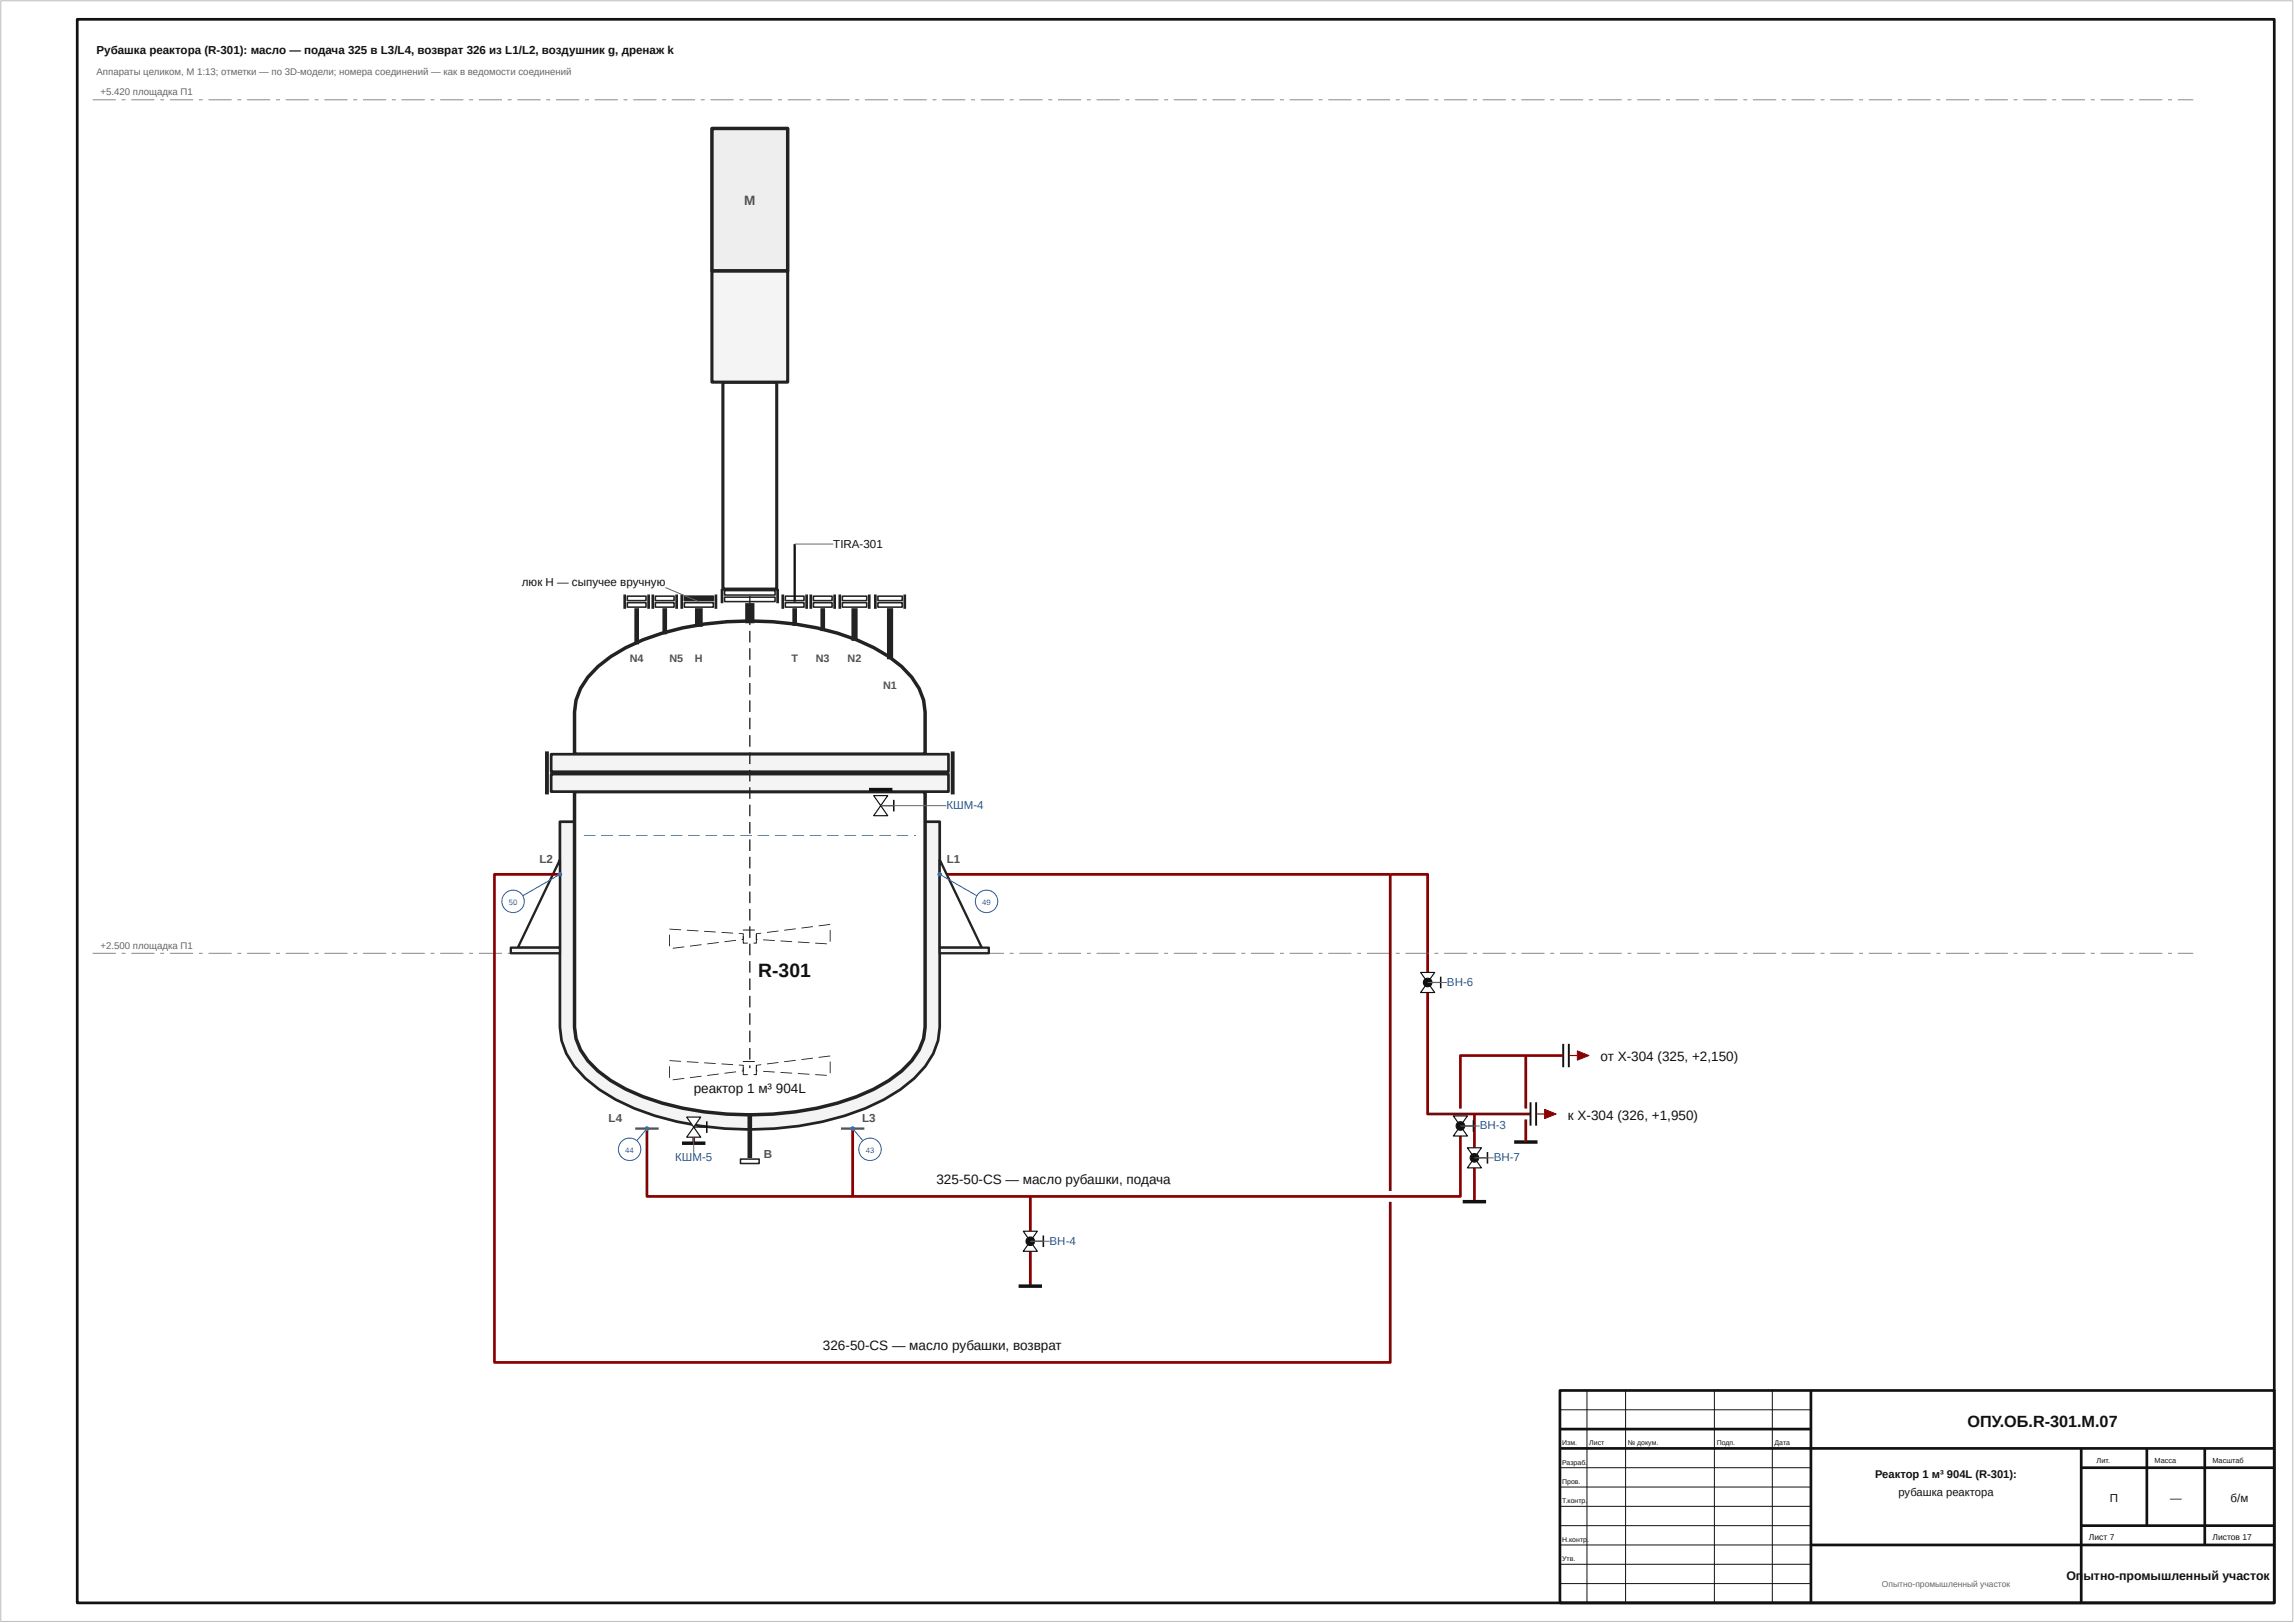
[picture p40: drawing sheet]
<svg xmlns="http://www.w3.org/2000/svg" width="594mm" height="420mm" viewBox="0 0 594 420" stroke-linecap="round" stroke-linejoin="round" font-family="sans-serif">
<defs><g id="words">
<text font-size="5" fill="#111" x="196.4" y="252.8">R-301</text>
<text font-size="4.2" fill="#111" x="509.5" y="369.5">ОПУ.ОБ.R-301.М.07</text>
<text font-size="3.5" fill="#4a5258" x="192.7" y="53">M</text>
<g font-size="3.5" fill="#111">
<text x="414.5" y="274.7">от X-304 (325, +2,150)</text>
<text x="179.7" y="283.1">реактор 1 м³</text>
<text x="200.9" y="283.1">904L</text>
<text x="406.1" y="289.9">к X-304 (326, +1,950)</text>
<text x="242.5" y="306.6">325-50-CS — масло рубашки, подача</text>
<text x="213.1" y="349.5">326-50-CS — масло рубашки, возврат</text>
</g>
<g font-size="3.2" fill="#111">
<text x="535.2" y="409">Оп</text>
<text x="539.6" y="409">ытно-промышленный участок</text>
</g>
<g font-size="3" fill="#111">
<text x="25" y="14">Рубашка реактора (R-301): масло — подача 325 в L3/L4, возврат 326 из L1/L2, воздушник g, дренаж k</text>
<text x="215.8" y="141.8">TIRA-301</text>
<text x="135.2" y="151.7">люк H — сыпучее вручную</text>
<text x="546.4" y="389">П</text>
<text x="562" y="389">—</text>
<text x="577.7" y="389">б/м</text>
</g>
<g font-size="3" fill="#1f5fa8">
<text x="245.1" y="209.5">КШМ-4</text>
<text x="374.7" y="255.3">ВН-6</text>
<text x="383.2" y="292.4">ВН-3</text>
<text x="174.8" y="300.7">КШМ-5</text>
<text x="386.8" y="300.7">ВН-7</text>
<text x="271.8" y="322.3">ВН-4</text>
</g>
<g font-size="3" fill="#4a5258">
<text x="139.7" y="223.3">L2</text>
<text x="245.2" y="223.3">L1</text>
<text x="157.6" y="290.4">L4</text>
<text x="223.2" y="290.4">L3</text>
<text x="197.8" y="299.8">B</text>
</g>
<g font-size="2.9" fill="#111">
<text x="485.6" y="382.7">Реактор 1 м³</text>
<text x="504.2" y="382.7">904L (R-301):</text>
<text x="491.7" y="387.3">рубашка реактора</text>
</g>
<g font-size="2.8" fill="#4a5258">
<text x="163.1" y="171.4">N4</text>
<text x="173.4" y="171.4">N5</text>
<text x="180" y="171.4">H</text>
<text x="204.9" y="171.4">T</text>
<text x="211.3" y="171.4">N3</text>
<text x="219.5" y="171.4">N2</text>
<text x="228.7" y="178.3">N1</text>
</g>
<g font-size="2.5" fill="#666">
<text x="25" y="19.5">Аппараты целиком, М 1:13; отметки — по 3D-модели; номера соединений — как в ведомости соединений</text>
<text x="26" y="24.6">+5.420 площадка П1</text>
<text x="26" y="245.6">+2.500 площадка П1</text>
</g>
<g font-size="2.2" fill="#111">
<text x="541" y="398.8">Лист 7</text>
<text x="573" y="398.8">Листов 17</text>
</g>
<text font-size="2.2" fill="#666" x="487.4" y="411">Опытно-промышленный участок</text>
<g font-size="2" fill="#1f5fa8">
<text x="131.8" y="234.3">50</text>
<text x="254.4" y="234.3">49</text>
<text x="161.9" y="298.5">44</text>
<text x="224.2" y="298.5">43</text>
</g>
<g font-size="1.9" fill="#111">
<text x="543" y="378.8">Лит.</text>
<text x="558" y="378.8">Масса</text>
<text x="573" y="378.8">Масштаб</text>
</g>
<g font-size="1.8" fill="#111">
<text x="404.6" y="374.2">Изм.</text>
<text x="411.6" y="374.2">Лист</text>
<text x="421.6" y="374.2">№ докум.</text>
<text x="444.6" y="374.2">Подп.</text>
<text x="459.6" y="374.2">Дата</text>
<text x="404.6" y="379.2">Разраб.</text>
<text x="404.6" y="384.2">Пров.</text>
<text x="404.6" y="389.2">Т.контр.</text>
<text x="404.6" y="399.2">Н.контр</text>
<text x="411" y="399.2">.</text>
<text x="404.6" y="404.2">Утв.</text>
</g>
</g></defs>
<path d="M20 5h569v410h-569zM404 360h185v55h-185zM469 360v55M404 370h65M404 375h185M539 375v40M539 380h50M556 375v20M571 375v25M469 400h120M539 395h50" fill="none" stroke="#111" stroke-width=".7" stroke-linecap="butt"/>
<path d="M228.1 204.4v1.6M228.1 211.2v1.5M243.4 226.4h126.3v25.4M369.7 257v31.4h26.7M179.7 287.7v1.5M179.7 294.4v1.6M220.8 292.2v17.6M381.8 288.4v8.8M266.8 309.8v9M381.8 302.4v8.7M266.8 324v9" fill="none" stroke="#8a0000" stroke-width=".7" stroke-linecap="butt"/>
<path d="M.2 .2h593.6v419.6h-593.6z" fill="none" stroke="#bbb" stroke-width=".26"/>
<path d="M411 360v55M421 360v55M444 360v55M459 360v55M404 365h65M404 380h65M404 385h65M404 390h65M404 395h65M404 400h65M404 405h65M404 410h65" fill="none" stroke="#111" stroke-width=".26"/>
<g fill="#666">
<path d="M24 246.7h6v.2h-6zM31.5 246.7h1v.2h-1zM34 246.7h6v.2h-6zM41.5 246.7h1v.2h-1zM44 246.7h6v.2h-6zM51.5 246.7h1v.2h-1zM54 246.7h6v.2h-6zM61.5 246.7h1v.2h-1zM64 246.7h6v.2h-6zM71.5 246.7h1v.2h-1zM74 246.7h6v.2h-6zM81.5 246.7h1v.2h-1zM84 246.7h6v.2h-6zM91.5 246.7h1v.2h-1zM94 246.7h6v.2h-6zM101.5 246.7h1v.2h-1zM104 246.7h6v.2h-6zM111.5 246.7h1v.2h-1zM114 246.7h6v.2h-6zM121.5 246.7h1v.2h-1zM124 246.7h6v.2h-6zM131.5 246.7h1v.2h-1zM134 246.7h6v.2h-6zM141.5 246.7h1v.2h-1zM144 246.7h6v.2h-6zM151.5 246.7h1v.2h-1zM154 246.7h6v.2h-6zM161.5 246.7h1v.2h-1zM164 246.7h6v.2h-6zM171.5 246.7h1v.2h-1zM174 246.7h6v.2h-6zM181.5 246.7h1v.2h-1zM184 246.7h6v.2h-6zM191.5 246.7h1v.2h-1zM194 246.7h6v.2h-6zM201.5 246.7h1v.2h-1zM204 246.7h6v.2h-6zM211.5 246.7h1v.2h-1zM214 246.7h6v.2h-6zM221.5 246.7h1v.2h-1zM224 246.7h6v.2h-6zM231.5 246.7h1v.2h-1zM234 246.7h6v.2h-6zM241.5 246.7h1v.2h-1zM244 246.7h6v.2h-6zM251.5 246.7h1v.2h-1zM254 246.7h6v.2h-6zM261.5 246.7h1v.2h-1zM264 246.7h6v.2h-6zM271.5 246.7h1v.2h-1zM274 246.7h6v.2h-6zM281.5 246.7h1v.2h-1zM284 246.7h6v.2h-6zM291.5 246.7h1v.2h-1zM294 246.7h6v.2h-6zM301.5 246.7h1v.2h-1zM304 246.7h6v.2h-6zM311.5 246.7h1v.2h-1zM314 246.7h6v.2h-6zM321.5 246.7h1v.2h-1zM324 246.7h6v.2h-6zM331.5 246.7h1v.2h-1zM334 246.7h6v.2h-6zM341.5 246.7h1v.2h-1zM344 246.7h6v.2h-6zM351.5 246.7h1v.2h-1zM354 246.7h6v.2h-6zM361.5 246.7h1v.2h-1zM364 246.7h6v.2h-6zM371.5 246.7h1v.2h-1zM374 246.7h6v.2h-6zM381.5 246.7h1v.2h-1zM384 246.7h6v.2h-6zM391.5 246.7h1v.2h-1zM394 246.7h6v.2h-6zM401.5 246.7h1v.2h-1zM404 246.7h6v.2h-6zM411.5 246.7h1v.2h-1zM414 246.7h6v.2h-6zM421.5 246.7h1v.2h-1zM424 246.7h6v.2h-6zM431.5 246.7h1v.2h-1zM434 246.7h6v.2h-6zM441.5 246.7h1v.2h-1zM444 246.7h6v.2h-6zM451.5 246.7h1v.2h-1zM454 246.7h6v.2h-6zM461.5 246.7h1v.2h-1zM464 246.7h6v.2h-6zM471.5 246.7h1v.2h-1zM474 246.7h6v.2h-6zM481.5 246.7h1v.2h-1zM484 246.7h6v.2h-6zM491.5 246.7h1v.2h-1zM494 246.7h6v.2h-6zM501.5 246.7h1v.2h-1zM504 246.7h6v.2h-6zM511.5 246.7h1v.2h-1zM514 246.7h6v.2h-6zM521.5 246.7h1v.2h-1zM524 246.7h6v.2h-6zM531.5 246.7h1v.2h-1zM534 246.7h6v.2h-6zM541.5 246.7h1v.2h-1zM544 246.7h6v.2h-6zM551.5 246.7h1v.2h-1zM554 246.7h6v.2h-6zM561.5 246.7h1v.2h-1zM564 246.7h4v.2h-4z"/>
<path d="M24 25.7h6v.2h-6zM31.5 25.7h1v.2h-1zM34 25.7h6v.2h-6zM41.5 25.7h1v.2h-1zM44 25.7h6v.2h-6zM51.5 25.7h1v.2h-1zM54 25.7h6v.2h-6zM61.5 25.7h1v.2h-1zM64 25.7h6v.2h-6zM71.5 25.7h1v.2h-1zM74 25.7h6v.2h-6zM81.5 25.7h1v.2h-1zM84 25.7h6v.2h-6zM91.5 25.7h1v.2h-1zM94 25.7h6v.2h-6zM101.5 25.7h1v.2h-1zM104 25.7h6v.2h-6zM111.5 25.7h1v.2h-1zM114 25.7h6v.2h-6zM121.5 25.7h1v.2h-1zM124 25.7h6v.2h-6zM131.5 25.7h1v.2h-1zM134 25.7h6v.2h-6zM141.5 25.7h1v.2h-1zM144 25.7h6v.2h-6zM151.5 25.7h1v.2h-1zM154 25.7h6v.2h-6zM161.5 25.7h1v.2h-1zM164 25.7h6v.2h-6zM171.5 25.7h1v.2h-1zM174 25.7h6v.2h-6zM181.5 25.7h1v.2h-1zM184 25.7h6v.2h-6zM191.5 25.7h1v.2h-1zM194 25.7h6v.2h-6zM201.5 25.7h1v.2h-1zM204 25.7h6v.2h-6zM211.5 25.7h1v.2h-1zM214 25.7h6v.2h-6zM221.5 25.7h1v.2h-1zM224 25.7h6v.2h-6zM231.5 25.7h1v.2h-1zM234 25.7h6v.2h-6zM241.5 25.7h1v.2h-1zM244 25.7h6v.2h-6zM251.5 25.7h1v.2h-1zM254 25.7h6v.2h-6zM261.5 25.7h1v.2h-1zM264 25.7h6v.2h-6zM271.5 25.7h1v.2h-1zM274 25.7h6v.2h-6zM281.5 25.7h1v.2h-1zM284 25.7h6v.2h-6zM291.5 25.7h1v.2h-1zM294 25.7h6v.2h-6zM301.5 25.7h1v.2h-1zM304 25.7h6v.2h-6zM311.5 25.7h1v.2h-1zM314 25.7h6v.2h-6zM321.5 25.7h1v.2h-1zM324 25.7h6v.2h-6zM331.5 25.7h1v.2h-1zM334 25.7h6v.2h-6zM341.5 25.7h1v.2h-1zM344 25.7h6v.2h-6zM351.5 25.7h1v.2h-1zM354 25.7h6v.2h-6zM361.5 25.7h1v.2h-1zM364 25.7h6v.2h-6zM371.5 25.7h1v.2h-1zM374 25.7h6v.2h-6zM381.5 25.7h1v.2h-1zM384 25.7h6v.2h-6zM391.5 25.7h1v.2h-1zM394 25.7h6v.2h-6zM401.5 25.7h1v.2h-1zM404 25.7h6v.2h-6zM411.5 25.7h1v.2h-1zM414 25.7h6v.2h-6zM421.5 25.7h1v.2h-1zM424 25.7h6v.2h-6zM431.5 25.7h1v.2h-1zM434 25.7h6v.2h-6zM441.5 25.7h1v.2h-1zM444 25.7h6v.2h-6zM451.5 25.7h1v.2h-1zM454 25.7h6v.2h-6zM461.5 25.7h1v.2h-1zM464 25.7h6v.2h-6zM471.5 25.7h1v.2h-1zM474 25.7h6v.2h-6zM481.5 25.7h1v.2h-1zM484 25.7h6v.2h-6zM491.5 25.7h1v.2h-1zM494 25.7h6v.2h-6zM501.5 25.7h1v.2h-1zM504 25.7h6v.2h-6zM511.5 25.7h1v.2h-1zM514 25.7h6v.2h-6zM521.5 25.7h1v.2h-1zM524 25.7h6v.2h-6zM531.5 25.7h1v.2h-1zM534 25.7h6v.2h-6zM541.5 25.7h1v.2h-1zM544 25.7h6v.2h-6zM551.5 25.7h1v.2h-1zM554 25.7h6v.2h-6zM561.5 25.7h1v.2h-1zM564 25.7h4v.2h-4z"/>
</g>
<path d="M145 212.7h98.4v53.2a18.3 18.3 0 0 1-6.6 13.3 46.8 46.8 0 0 1-18 9.7 85.7 85.7 0 0 1-54.6-1.9 37.3 37.3 0 0 1-15.5-10.9l-2-3.3-1.3-3.4-.4-3.5z" fill="#f4f4f4"/>
<path d="M145 212.7h98.4v53.2a18.3 18.3 0 0 1-6.6 13.3 46.8 46.8 0 0 1-18 9.7 85.7 85.7 0 0 1-54.6-1.9 37.3 37.3 0 0 1-15.5-10.9l-2-3.3-1.3-3.4-.4-3.5z" fill="none" stroke="#222" stroke-width=".7" stroke-linecap="butt"/>
<path d="M148.8 205h90.8v60.9a15.3 15.3 0 0 1-6.1 11.4 44.1 44.1 0 0 1-16.6 8.3 84.9 84.9 0 0 1-50.4-1.7 34.6 34.6 0 0 1-14.3-9.3l-1.9-2.8-1.1-2.9-.4-3z" fill="#fff"/>
<path d="M148.8 205h90.8v60.9a15.3 15.3 0 0 1-6.1 11.4 44.1 44.1 0 0 1-16.6 8.3 84.9 84.9 0 0 1-50.4-1.7 34.6 34.6 0 0 1-14.3-9.3l-1.9-2.8-1.1-2.9-.4-3z" fill="none" stroke="#222" stroke-width=".9" stroke-linecap="butt"/>
<path d="M154.9 172.6a43.8 43.8 0 0 1 16.6-8.7 81.9 81.9 0 0 1 50.3 1.7 34.4 34.4 0 0 1 14.3 9.7l1.9 3 1.2 3 .4 3.1v10.9h-90.8v-10.9a16.1 16.1 0 0 1 6.1-11.8z" fill="#fff"/>
<path d="M154.9 172.6a43.8 43.8 0 0 1 16.6-8.7 81.9 81.9 0 0 1 50.3 1.7 34.4 34.4 0 0 1 14.3 9.7l1.9 3 1.2 3 .4 3.1v10.9h-90.8v-10.9a16.1 16.1 0 0 1 6.1-11.8z" fill="none" stroke="#222" stroke-width=".9" stroke-linecap="butt"/>
<path d="M142.7 195.3h102.9v4.5h-102.9z" fill="#f4f4f4"/>
<path d="M142.7 195.3h102.9v4.5h-102.9z" fill="none" stroke="#222" stroke-width=".7" stroke-linecap="butt"/>
<path d="M142.7 200.4h102.9v4.6h-102.9z" fill="#f4f4f4"/>
<path d="M142.7 200.4h102.9v4.6h-102.9z" fill="none" stroke="#222" stroke-width=".7" stroke-linecap="butt"/>
<path d="M141.6 194.5v11.2M246.7 194.5v11.2" fill="none" stroke="#222" stroke-width="1" stroke-linecap="butt"/>
<path d="M145 222.6v22.7h-10.9z" fill="#fff"/>
<path d="M145 222.6v22.7h-10.9z" fill="none" stroke="#222" stroke-width=".6"/>
<path d="M132.3 245.3h12.7v1.5h-12.7z" fill="#f4f4f4"/>
<path d="M132.3 245.3h12.7v1.5h-12.7z" fill="none" stroke="#222" stroke-width=".6"/>
<path d="M243.4 222.6l10.9 22.7h-10.9z" fill="#fff"/>
<path d="M243.4 222.6l10.9 22.7h-10.9z" fill="none" stroke="#222" stroke-width=".6"/>
<path d="M243.4 245.3h12.7v1.5h-12.7z" fill="#f4f4f4"/>
<path d="M243.4 245.3h12.7v1.5h-12.7z" fill="none" stroke="#222" stroke-width=".6"/>
<path d="M194.2 156.1v5.3" fill="none" stroke="#222" stroke-width="2.4" stroke-linecap="butt"/>
<path d="M187.6 154.6h13.1v1.2h-13.1z" fill="#fff"/>
<path d="M187.6 154.6h13.1v1.2h-13.1z" fill="none" stroke="#222" stroke-width=".4"/>
<path d="M187.6 152.9h13.1v1.2h-13.1z" fill="#fff"/>
<path d="M187.6 152.9h13.1v1.2h-13.1z" fill="none" stroke="#222" stroke-width=".4"/>
<path d="M187 152.5v3.7M201.4 152.5v3.7" fill="none" stroke="#222" stroke-width=".7" stroke-linecap="butt"/>
<path d="M187.2 98.9h14v53.6h-14z" fill="#fff"/>
<path d="M187.2 98.9h14v53.6h-14z" fill="none" stroke="#222" stroke-width=".8" stroke-linecap="butt"/>
<path d="M184.4 70.1h19.6v28.8h-19.6z" fill="#f4f4f4"/>
<path d="M184.4 70.1h19.6v28.8h-19.6z" fill="none" stroke="#222" stroke-width=".8" stroke-linecap="butt"/>
<path d="M184.4 33.3h19.6v36.8h-19.6z" fill="#eee"/>
<path d="M184.4 33.3h19.6v36.8h-19.6z" fill="none" stroke="#222" stroke-width=".9" stroke-linecap="butt"/>
<path d="M194 154.3h.4v3h-.4zM194 158.8h.4v3h-.4zM194 163.3h.4v3h-.4zM194 167.8h.4v3h-.4zM194 172.3h.4v3h-.4zM194 176.8h.4v3h-.4zM194 181.3h.4v3h-.4zM194 185.8h.4v3h-.4zM194 190.3h.4v3h-.4zM194 194.8h.4v3h-.4zM194 199.3h.4v3h-.4zM194 203.8h.4v3h-.4zM194 208.3h.4v3h-.4zM194 212.8h.4v3h-.4zM194 217.3h.4v3h-.4zM194 221.8h.4v3h-.4zM194 226.3h.4v3h-.4zM194 230.8h.4v3h-.4zM194 235.3h.4v3h-.4zM194 239.8h.4v3h-.4zM194 244.3h.4v3h-.4zM194 248.8h.4v3h-.4zM194 253.3h.4v3h-.4zM194 257.8h.4v3h-.4zM194 262.3h.4v3h-.4zM194 266.8h.4v3h-.4zM194 271.3h.4v3h-.4zM194 275.8h.4v.7h-.4z" fill="#222"/>
<g fill="#1a1a1a">
<path d="M195.8 275.9h.2v2.4l-.8 .1v-.3l.7 .1zM192.4 276.4h.2l-.1 1.8 1.2-.1v.3l-1.3-.1zM192.4 274.7h3.1v.3h-3l.1-.2-.2 .1z"/>
<path d="M173.4 274.5l3 .2v.2l-3-.2zM177.9 274.8l3 .2v.2l-3-.2zM182.4 275.1l3 .1-.1 .3-2.9-.2zM186.9 275.3l3 .2-.1 .3-3-.2zM191.4 275.6l1.2 .1v1.6l-.5 .1v-.2l.4 .1v-1.5h-1.2zM187.6 277.8l3-.4v.2l-3 .4zM183.1 278.3l3-.3 .1 .2-3 .4zM178.7 278.9l3-.4v.2l-3 .4zM174.2 279.5l3-.4v.2l-3 .4zM173.3 276.1h.2v3h-.2z"/>
<path d="M212 273.7l3-.4v.2l-3 .4zM207.5 274.2l3-.4v.3l-2.9 .3zM203.1 274.8l3-.4v.2l-3 .4zM198.6 275.4l3-.4v.2l-3 .4zM195.8 275.7l1.3-.2 .1 .3h-1.3v1.5l.3-.1-.1 .2-.3-.1zM197.7 277.3l3 .2-.1 .2-3-.2zM202.2 277.5l2.9 .2v.3l-3-.2zM206.6 277.8l3 .2v.2l-3-.2zM211.1 278.1l3 .2v.2l-3-.2zM214.9 274.8h.2v3h-.2z"/>
<path d="M195.8 241.9h.2v2.3l-.8 .1v-.2l.7 .1zM192.4 242.3h.2l-.1 1.9 1.2-.1v.2l-1.3-.1zM192.4 240.7h3.1v.2h-3l.1-.1h-.2z"/>
<path d="M173.4 240.4l3 .2v.2l-3-.1zM177.9 240.7l3 .2v.2l-3-.2zM182.4 241l3 .2-.1 .2-2.9-.2zM186.9 241.3l3 .2-.1 .2-3-.2zM191.4 241.6l1.2 .1v1.6l-.5 .1v-.3l.4 .1v-1.4h-1.2zM187.6 243.7l3-.4v.3l-3 .3zM183.1 244.3l3-.4 .1 .2-3 .4zM178.7 244.8l3-.3v.2l-3 .4zM174.2 245.4l3-.4v.3l-3 .3zM173.3 242h.2v3h-.2z"/>
<path d="M212 239.6l3-.4v.2l-3 .4zM207.5 240.2l3-.4v.2l-2.9 .4zM203.1 240.7l3-.3v.2l-3 .4zM198.6 241.3l3-.4v.2l-3 .4zM195.8 241.7l1.3-.2 .1 .2-1.3 .1v1.4l.3-.1-.1 .2-.3-.1zM197.7 243.2l3 .2-.1 .2-3-.2zM202.2 243.5l2.9 .2v.2l-3-.2zM206.6 243.8l3 .2v.2l-3-.2zM211.1 244.1l3 .2v.2l-3-.2zM214.9 240.8h.2v3h-.2z"/>
</g>
<path d="M151.2 216.2h3v.2h-3zM155.7 216.2h3v.2h-3zM160.2 216.2h3v.2h-3zM164.7 216.2h3v.2h-3zM169.2 216.2h3v.2h-3zM173.7 216.2h3v.2h-3zM178.2 216.2h3v.2h-3zM182.7 216.2h3v.2h-3zM187.2 216.2h3v.2h-3zM191.7 216.2h3v.2h-3zM196.2 216.2h3v.2h-3zM200.7 216.2h3v.2h-3zM205.2 216.2h3v.2h-3zM209.7 216.2h3v.2h-3zM214.2 216.2h3v.2h-3zM218.7 216.2h3v.2h-3zM223.2 216.2h3v.2h-3zM227.7 216.2h3v.2h-3zM232.2 216.2h3v.2h-3zM236.7 216.2h.5v.2h-.5z" fill="#1f5fa8"/>
<path d="M164.9 157.5v9.3" fill="none" stroke="#222" stroke-width="1.2" stroke-linecap="butt"/>
<path d="M162.5 156h4.8v1.2h-4.8z" fill="#fff"/>
<path d="M162.5 156h4.8v1.2h-4.8z" fill="none" stroke="#222" stroke-width=".4"/>
<path d="M162.5 154.3h4.8v1.2h-4.8z" fill="#fff"/>
<path d="M162.5 154.3h4.8v1.2h-4.8z" fill="none" stroke="#222" stroke-width=".4"/>
<path d="M161.8 153.9v3.7M168 153.9v3.7" fill="none" stroke="#222" stroke-width=".7" stroke-linecap="butt"/>
<path d="M172.2 157.5v6.7" fill="none" stroke="#222" stroke-width="1.2" stroke-linecap="butt"/>
<path d="M169.7 156h4.9v1.2h-4.9z" fill="#fff"/>
<path d="M169.7 156h4.9v1.2h-4.9z" fill="none" stroke="#222" stroke-width=".4"/>
<path d="M169.7 154.3h4.9v1.2h-4.9z" fill="#fff"/>
<path d="M169.7 154.3h4.9v1.2h-4.9z" fill="none" stroke="#222" stroke-width=".4"/>
<path d="M169.1 153.9v3.7M175.2 153.9v3.7" fill="none" stroke="#222" stroke-width=".7" stroke-linecap="butt"/>
<path d="M181 157.5v4.8" fill="none" stroke="#222" stroke-width="2" stroke-linecap="butt"/>
<path d="M177.2 156h7.5v1.2h-7.5z" fill="#fff"/>
<path d="M177.2 156h7.5v1.2h-7.5z" fill="none" stroke="#222" stroke-width=".4"/>
<path d="M177.2 154.3h7.5v1.2h-7.5z" fill="#222"/>
<path d="M177.2 154.3h7.5v1.2h-7.5z" fill="none" stroke="#222" stroke-width=".4"/>
<path d="M176.6 153.9v3.7M185.4 153.9v3.7" fill="none" stroke="#222" stroke-width=".7" stroke-linecap="butt"/>
<path d="M205.8 157.5v4.5" fill="none" stroke="#222" stroke-width="1.2" stroke-linecap="butt"/>
<path d="M203.4 156h4.8v1.2h-4.8z" fill="#fff"/>
<path d="M203.4 156h4.8v1.2h-4.8z" fill="none" stroke="#222" stroke-width=".4"/>
<path d="M203.4 154.3h4.8v1.2h-4.8z" fill="#fff"/>
<path d="M203.4 154.3h4.8v1.2h-4.8z" fill="none" stroke="#222" stroke-width=".4"/>
<path d="M202.7 153.9v3.7M208.9 153.9v3.7" fill="none" stroke="#222" stroke-width=".7" stroke-linecap="butt"/>
<path d="M213.1 157.5v5.9" fill="none" stroke="#222" stroke-width="1.2" stroke-linecap="butt"/>
<path d="M210.7 156h4.8v1.2h-4.8z" fill="#fff"/>
<path d="M210.7 156h4.8v1.2h-4.8z" fill="none" stroke="#222" stroke-width=".4"/>
<path d="M210.7 154.3h4.8v1.2h-4.8z" fill="#fff"/>
<path d="M210.7 154.3h4.8v1.2h-4.8z" fill="none" stroke="#222" stroke-width=".4"/>
<path d="M210 153.9v3.7M216.2 153.9v3.7" fill="none" stroke="#222" stroke-width=".7" stroke-linecap="butt"/>
<path d="M221.3 157.5v8.4" fill="none" stroke="#222" stroke-width="1.6" stroke-linecap="butt"/>
<path d="M218.2 156h6.3v1.2h-6.3z" fill="#fff"/>
<path d="M218.2 156h6.3v1.2h-6.3z" fill="none" stroke="#222" stroke-width=".4"/>
<path d="M218.2 154.3h6.3v1.2h-6.3z" fill="#fff"/>
<path d="M218.2 154.3h6.3v1.2h-6.3z" fill="none" stroke="#222" stroke-width=".4"/>
<path d="M217.5 153.9v3.7M225.1 153.9v3.7" fill="none" stroke="#222" stroke-width=".7" stroke-linecap="butt"/>
<path d="M230.5 157.5v13.2" fill="none" stroke="#222" stroke-width="1.6" stroke-linecap="butt"/>
<path d="M227.4 156h6.3v1.2h-6.3z" fill="#fff"/>
<path d="M227.4 156h6.3v1.2h-6.3z" fill="none" stroke="#222" stroke-width=".4"/>
<path d="M227.4 154.3h6.3v1.2h-6.3z" fill="#fff"/>
<path d="M227.4 154.3h6.3v1.2h-6.3z" fill="none" stroke="#222" stroke-width=".4"/>
<path d="M226.7 153.9v3.7M234.3 153.9v3.7" fill="none" stroke="#222" stroke-width=".7" stroke-linecap="butt"/>
<path d="M194.2 288.2v11.6" fill="none" stroke="#222" stroke-width="1.2" stroke-linecap="butt"/>
<path d="M191.8 300.1h4.8v1.1h-4.8z" fill="#fff"/>
<path d="M191.8 300.1h4.8v1.1h-4.8z" fill="none" stroke="#222" stroke-width=".4"/>
<path d="M205.8 140.9v14.9" fill="none" stroke="#111" stroke-width=".6"/>
<path d="M396.4 285.4v6M397.8 285.4v6" fill="none" stroke="#111" stroke-width=".5"/>
<path d="M400 287.2l3 1.2-3 1.2z" fill="#8b0000"/>
<path d="M400 287.2l3 1.2-3 1.2z" fill="none" stroke="#8b0000" stroke-width=".26"/>
<path d="M397.8 288.4h2.2" fill="none" stroke="#8b0000" stroke-width=".3"/>
<path d="M378.8 311.1h6.1" fill="none" stroke="#111" stroke-width=".9" stroke-linecap="butt"/>
<path d="M404.8 270.3v6M406.3 270.3v6" fill="none" stroke="#111" stroke-width=".5"/>
<path d="M408.5 272.1l3 1.2-3 1.2z" fill="#8b0000"/>
<path d="M408.5 272.1l3 1.2-3 1.2z" fill="none" stroke="#8b0000" stroke-width=".26"/>
<path d="M406.3 273.3h2.2" fill="none" stroke="#8b0000" stroke-width=".3"/>
<path d="M225.1 204.4h6M176.6 296h6.1M392.1 295.7h6.1M263.8 333h6.1" fill="none" stroke="#111" stroke-width=".9" stroke-linecap="butt"/>
<path d="M164.5 292.2h6.1M217.8 292.2h6" fill="none" stroke="#4a5258" stroke-width=".6"/>
<path d="M145 226.4h-16.9v126.3h231.9v-41.5M360 226.4v82M395.2 273.3v13.7M404.8 273.3h-26.6v13.7M378.2 289.8v20h-210.7v-17.6M395.2 289.8v5.9" fill="none" stroke="#8a0000" stroke-width=".7" stroke-linecap="butt"/>
<path d="M367.9 251.8l3.7 5.2h-3.7l3.7-5.2z" fill="#fff"/>
<path d="M367.9 251.8l3.7 5.2h-3.7l3.7-5.2zM369.7 254.4h3.4" fill="none" stroke="#111" stroke-width=".3"/>
<path d="M373.1 252.9v3" fill="none" stroke="#111" stroke-width=".4"/>
<circle cx="369.7" cy="254.4" r="1.1" fill="#111"/>
<circle cx="369.7" cy="254.4" r="1.1" fill="none" stroke="#111" stroke-width=".3"/>
<path d="M380 297.2l3.7 5.2h-3.7l3.7-5.2z" fill="#fff"/>
<path d="M380 297.2l3.7 5.2h-3.7l3.7-5.2zM381.8 299.8h3.4" fill="none" stroke="#111" stroke-width=".3"/>
<path d="M385.2 298.3v3" fill="none" stroke="#111" stroke-width=".4"/>
<circle cx="381.8" cy="299.8" r="1.1" fill="#111"/>
<circle cx="381.8" cy="299.8" r="1.1" fill="none" stroke="#111" stroke-width=".3"/>
<path d="M376.4 288.9l3.6 5.2h-3.6l3.6-5.2z" fill="#fff"/>
<path d="M376.4 288.9l3.6 5.2h-3.6l3.6-5.2zM378.2 291.5h3.4" fill="none" stroke="#111" stroke-width=".3"/>
<path d="M381.6 290v3" fill="none" stroke="#111" stroke-width=".4"/>
<circle cx="378.2" cy="291.5" r="1.1" fill="#111"/>
<circle cx="378.2" cy="291.5" r="1.1" fill="none" stroke="#111" stroke-width=".3"/>
<path d="M265 318.8l3.6 5.2h-3.6l3.6-5.2z" fill="#fff"/>
<path d="M265 318.8l3.6 5.2h-3.6l3.6-5.2zM266.8 321.4h3.4" fill="none" stroke="#111" stroke-width=".3"/>
<path d="M270.2 319.9v3" fill="none" stroke="#111" stroke-width=".4"/>
<circle cx="266.8" cy="321.4" r="1.1" fill="#111"/>
<circle cx="266.8" cy="321.4" r="1.1" fill="none" stroke="#111" stroke-width=".3"/>
<path d="M226.3 206l3.6 5.2h-3.6l3.6-5.2z" fill="#fff"/>
<path d="M226.3 206l3.6 5.2h-3.6l3.6-5.2zM228.1 208.6h3.4" fill="none" stroke="#111" stroke-width=".3"/>
<path d="M231.5 207.1v3" fill="none" stroke="#111" stroke-width=".4"/>
<path d="M177.8 289.2l3.7 5.2h-3.7l3.7-5.2z" fill="#fff"/>
<path d="M177.8 289.2l3.7 5.2h-3.7l3.7-5.2zM179.7 291.8h3.3" fill="none" stroke="#111" stroke-width=".3"/>
<path d="M183 290.3v3" fill="none" stroke="#111" stroke-width=".4"/>
<path d="M172.3 152.1l8.7 3.7M205.8 140.9h10M228.1 208.6h17M369.7 254.4h5M179.7 294.4v4.1M378.2 291.5h5M381.8 299.8h5M266.8 321.4h5" fill="none" stroke="#666" stroke-width=".26"/>
<path d="M243.4 226.4l9.6 5.5" fill="none" stroke="#1f5fa8" stroke-width=".26"/>
<circle cx="243.4" cy="226.4" r=".45" fill="#1f5fa8"/>
<circle cx="243.4" cy="226.4" r=".45" fill="none" stroke="#1f5fa8" stroke-width=".26"/>
<circle cx="255.5" cy="233.4" r="2.9" fill="#fff"/>
<g fill="none" stroke="#1f5fa8" stroke-width=".26">
<path d="M145 226.4l-9.6 5.5"/>
<circle cx="255.5" cy="233.4" r="2.9"/>
</g>
<circle cx="145" cy="226.4" r=".45" fill="#1f5fa8"/>
<circle cx="145" cy="226.4" r=".45" fill="none" stroke="#1f5fa8" stroke-width=".26"/>
<circle cx="132.9" cy="233.4" r="2.9" fill="#fff"/>
<g fill="none" stroke="#1f5fa8" stroke-width=".26">
<path d="M220.8 292.2l2.7 3.1"/>
<circle cx="132.9" cy="233.4" r="2.9"/>
</g>
<circle cx="220.8" cy="292.2" r=".45" fill="#1f5fa8"/>
<circle cx="220.8" cy="292.2" r=".45" fill="none" stroke="#1f5fa8" stroke-width=".26"/>
<circle cx="225.3" cy="297.6" r="2.9" fill="#fff"/>
<g fill="none" stroke="#1f5fa8" stroke-width=".26">
<path d="M167.5 292.2l-2.6 3.1"/>
<circle cx="225.3" cy="297.6" r="2.9"/>
</g>
<circle cx="167.5" cy="292.2" r=".45" fill="#1f5fa8"/>
<circle cx="167.5" cy="292.2" r=".45" fill="none" stroke="#1f5fa8" stroke-width=".26"/>
<circle cx="163.1" cy="297.6" r="2.9" fill="#fff"/>
<circle cx="163.1" cy="297.6" r="2.9" fill="none" stroke="#1f5fa8" stroke-width=".26"/>
<use href="#words"/>
</svg>
